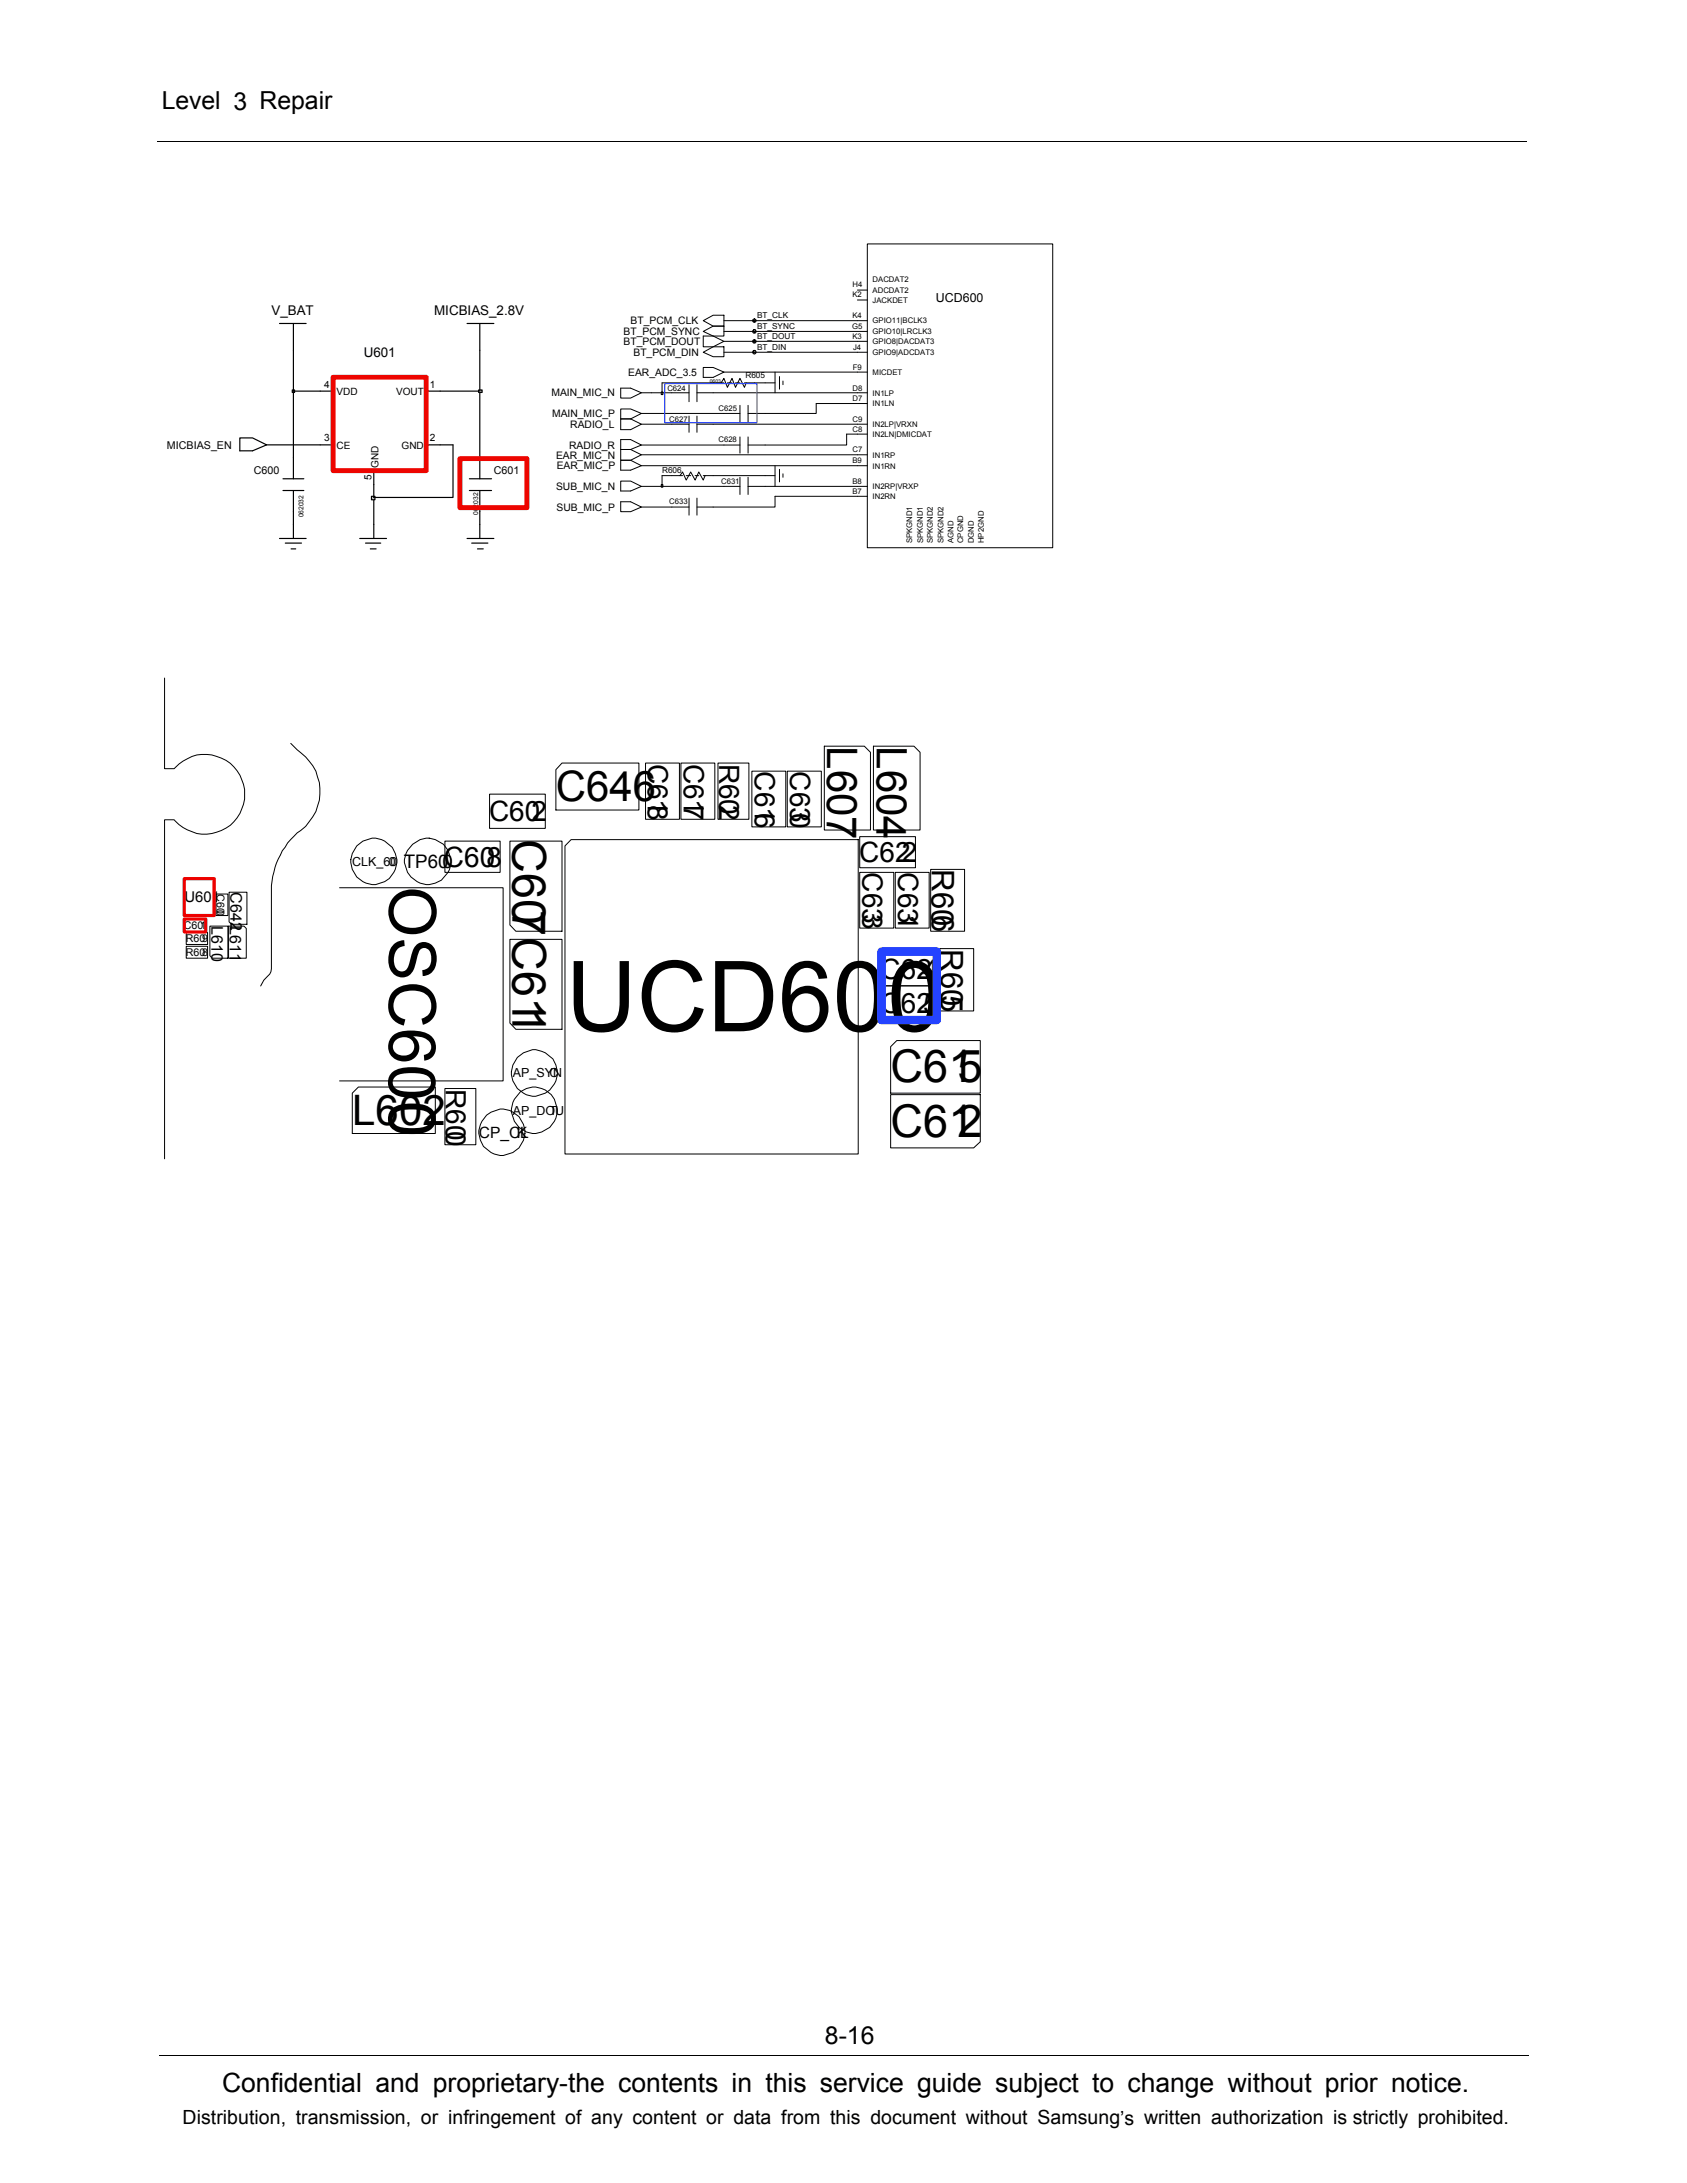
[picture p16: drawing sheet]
<svg xmlns="http://www.w3.org/2000/svg" width="216mm" height="279mm" viewBox="0 0 216 279" stroke-linecap="round" stroke-linejoin="round" font-family="sans-serif">
<defs><g id="words">
<text font-size="12.6" x="72.4" y="132">UCD600</text>
<g font-size="8.4">
<text x="49.8" y="113.4" transform="rotate(90 49.8 113.4)">OSC60</text>
<text x="49.8" y="140.9" transform="rotate(90 49.8 140.9)">0</text>
</g>
<text font-size="6" x="65.6" y="107.4" transform="rotate(90 65.6 107.4)">C607C611</text>
<g font-size="5.8">
<text x="114" y="138.5">C615</text>
<text x="114" y="145.5">C612</text>
</g>
<g font-size="5.4">
<text x="105.9" y="95.5" transform="rotate(90 105.9 95.5)">L607</text>
<text x="112.2" y="95.5" transform="rotate(90 112.2 95.5)">L604</text>
<text x="71.1" y="102.5">C646</text>
<text x="45.1" y="144">L602</text>
</g>
<g font-size="4">
<text x="119.3" y="111.3" transform="rotate(90 119.3 111.3)">R606</text>
<text x="120.4" y="121.5" transform="rotate(90 120.4 121.5)">R605</text>
</g>
<g font-size="3.6">
<text x="82.9" y="97.7" transform="rotate(90 82.9 97.7)">C618</text>
<text x="87.5" y="97.7" transform="rotate(90 87.5 97.7)">C617</text>
<text x="92.1" y="97.7" transform="rotate(90 92.1 97.7)">R602</text>
<text x="96.6" y="98.7" transform="rotate(90 96.6 98.7)">C616</text>
<text x="101.1" y="98.7" transform="rotate(90 101.1 98.7)">C630</text>
<text x="62.6" y="105.1">C602</text>
<text x="56.8" y="110.9">C608</text>
<text x="110" y="110.3">C622</text>
<text x="110.4" y="111.7" transform="rotate(90 110.4 111.7)">C633</text>
<text x="114.9" y="111.7" transform="rotate(90 114.9 111.7)">C631</text>
<text x="112.7" y="125.3">C624</text>
<text x="112.7" y="129.6">C625</text>
<text x="57.1" y="139.4" transform="rotate(90 57.1 139.4)">R600</text>
</g>
<text font-size="3.4" x="28.4" y="267.7">Confidential and proprietary-the contents in this service guide subject to change without prior notice.</text>
<g font-size="3.2">
<text x="20.7" y="14">Level 3 Repair</text>
<text x="105.6" y="261.6">8-16</text>
</g>
<text font-size="2.5" x="23.4" y="271.9">Distribution, transmission, or infringement of any content or data from this document without Samsung’s written authorization is strictly prohibited.</text>
<text font-size="2.4" x="51.7" y="111.1">TP600</text>
<g font-size="2">
<text x="27" y="118.5" transform="rotate(90 27 118.5)">L610</text>
<text x="29.5" y="114.2" transform="rotate(90 29.5 114.2)">C642L611</text>
<text x="61.3" y="145.6">CP_CL</text>
<text x="66.1" y="145.6">K</text>
</g>
<text font-size="1.9" x="23.6" y="115.4">U601</text>
<g font-size="1.7">
<text x="34.7" y="40.4">V_BAT</text>
<text x="55.6" y="40.4">MICBIAS_2.8V</text>
<text x="46.5" y="45.7">U601</text>
</g>
<g font-size="1.6">
<text x="119.8" y="38.6">UCD600</text>
<text x="45.1" y="110.8">CLK_60</text>
<text x="49.8" y="110.8">0</text>
<text x="65.6" y="137.9">AP_SYN</text>
<text x="70.3" y="137.9">C</text>
<text x="65.6" y="142.7">AP_DOU</text>
<text x="70.3" y="142.7">T</text>
</g>
<g font-size="1.4">
<text x="21.4" y="57.4">MICBIAS_EN</text>
<text x="32.5" y="60.7">C600</text>
<text x="63.2" y="60.7">C601</text>
<text x="23.5" y="118.9">C601</text>
<text x="27.7" y="114.4" transform="rotate(90 27.7 114.4)">C600</text>
<text x="23.8" y="122.3">R608</text>
<text x="23.8" y="120.6">R609</text>
</g>
<g font-size="1.3">
<text x="80.7" y="41.5">BT_PCM_CLK</text>
<text x="79.8" y="42.9">BT_PCM_SYNC</text>
<text x="79.8" y="44.2">BT_PCM_DOUT</text>
<text x="81.1" y="45.6">BT_PCM_DIN</text>
<text x="41.5" y="49.6">4</text>
<text x="43.1" y="50.5">VDD</text>
<text x="50.7" y="50.5">VOUT</text>
<text x="55" y="49.6">1</text>
<text x="70.6" y="50.7">MAIN_MIC_N</text>
<text x="70.7" y="53.4">MAIN_MIC_P</text>
<text x="80.4" y="48.1">EAR_ADC_3.5</text>
<text x="41.5" y="56.5">3</text>
<text x="43.1" y="57.4">CE</text>
<text x="48.5" y="59.9" transform="rotate(-90 48.5 59.9)">GND</text>
<text x="51.4" y="57.4">GND</text>
<text x="55" y="56.5">2</text>
<text x="71.2" y="58.7">EAR_MIC_N</text>
<text x="72.8" y="57.4">RADIO_R</text>
<text x="73" y="54.8">RADIO_L</text>
<text x="47.5" y="61.4" transform="rotate(-90 47.5 61.4)">5</text>
<text x="71.2" y="62.7">SUB_MIC_N</text>
<text x="71.2" y="65.4">SUB_MIC_P</text>
<text x="71.2" y="60.1">EAR_MIC_P</text>
</g>
<g font-size="1.1">
<text x="96.9" y="40.7">BT_CLK</text>
<text x="96.9" y="43.4">BT_DOUT</text>
<text x="96.9" y="44.8">BT_DIN</text>
<text x="96.9" y="42.1">BT_SYNC</text>
<text x="95.4" y="48.4">R605</text>
<text x="84.7" y="60.5">R606</text>
</g>
<g font-size="1">
<text x="109.1" y="40.7">K4</text>
<text x="109.1" y="38.1">K2</text>
<text x="109.1" y="36.8">H4</text>
<text x="111.7" y="41.4">GPIO11|BCLK3</text>
<text x="111.7" y="38.8">JACKDET</text>
<text x="111.7" y="37.5">ADCDAT2</text>
<text x="111.7" y="36.1">DACDAT2</text>
<text x="109.1" y="42.1">G5</text>
<text x="109.1" y="43.4">K3</text>
<text x="109.2" y="47.4">F9</text>
<text x="109.2" y="44.7">J4</text>
<text x="111.7" y="48">MICDET</text>
<text x="111.7" y="44">GPIO8|DACDAT3</text>
<text x="111.7" y="45.4">GPIO9|ADCDAT3</text>
<text x="111.7" y="42.8">GPIO10|LRCLK3</text>
<text x="85.4" y="50">C624</text>
<text x="85.6" y="54">C627</text>
<text x="91.9" y="52.6">C625</text>
<text x="109.1" y="50.1">D8</text>
<text x="109.1" y="54">C9</text>
<text x="109.1" y="51.3">D7</text>
<text x="111.7" y="50.6">IN1LP</text>
<text x="111.7" y="52">IN1LN</text>
<text x="91.9" y="56.6">C628</text>
<text x="109.1" y="57.9">C7</text>
<text x="109.1" y="55.4">C8</text>
<text x="109.1" y="59.3">B9</text>
<text x="111.7" y="54.7">IN2LP|VRXN</text>
<text x="111.7" y="58.6">IN1RP</text>
<text x="111.7" y="55.9">IN2LN|DMICDAT</text>
<text x="111.7" y="60">IN1RN</text>
<text x="85.6" y="64.6">C633</text>
<text x="92.3" y="61.9">C631</text>
<text x="109.1" y="63.2">B7</text>
<text x="109.1" y="61.9">B8</text>
<text x="111.7" y="63.9">IN2RN</text>
<text x="111.7" y="62.6">IN2RP|VRXP</text>
<text x="116.7" y="69.5" transform="rotate(-90 116.7 69.5)">SPKGND1</text>
<text x="118.1" y="69.5" transform="rotate(-90 118.1 69.5)">SPKGND1</text>
<text x="119.4" y="69.5" transform="rotate(-90 119.4 69.5)">SPKGND2</text>
<text x="120.8" y="69.5" transform="rotate(-90 120.8 69.5)">SPKGND2</text>
<text x="122" y="69.5" transform="rotate(-90 122 69.5)">AGND</text>
<text x="123.3" y="69.5" transform="rotate(-90 123.3 69.5)">CPGND</text>
<text x="124.7" y="69.5" transform="rotate(-90 124.7 69.5)">DGND</text>
<text x="125.9" y="69.5" transform="rotate(-90 125.9 69.5)">HP2GND</text>
</g>
<g font-size=".9">
<text x="61.2" y="65.9" transform="rotate(-90 61.2 65.9)">06</text>
<text x="61.2" y="65" transform="rotate(-90 61.2 65)">2032</text>
<text x="38.9" y="66.2" transform="rotate(-90 38.9 66.2)">062032</text>
</g>
<text font-size=".7" x="90.8" y="49">0603</text>
</g></defs>
<path d="M20.2 18.1h175.3M20.4 263h175.3" fill="none" stroke="#000" stroke-width=".13"/>
<g fill="none" stroke="#000" stroke-width=".15">
<path d="M30.7 56h1.6l1.8 .9-1.8 .8h-1.6zM35.8 41.4h3.4M37.5 41.4v3.4M37.5 58.6v2.7M41 50.1h1.6M41 56.9h1.6M42.6 48.3h11.9v11.9h-11.9zM54.5 50.1h1.8M54.5 56.9h1.8M59.8 41.4h3.4M61.4 41.4v3.4M61.4 58.6v2.7"/>
<path d="M35.8 68.9h3.4M36.2 62.8h2.7M36.2 61.3h2.7M36.5 69.5h2.1M37.3 70.3h.5M37.5 62.8v6.1M46 68.9h3.5M46.8 69.5h1.9M47.4 70.3h.7M47.8 60.2v1.8M47.8 63.7v5.2M59.8 68.9h3.4"/>
<path d="M60.1 61.3h2.8M60.1 62.8h2.8M60.4 69.5h2M61.1 70.3h.7M61.4 62.8v6.1"/>
</g>
<path d="M47.5 63.5h.5v.5h-.5z" fill="#c3c3c3"/>
<path d="M34.1 56.9h6.9M37.5 50.1v8.5M56.3 56.9h1.7v6.8h-10.2v-1.7M61.4 50.1v8.5M47.5 63.5h.5v.5h-.5z" fill="none" stroke="#000" stroke-width=".15"/>
<path d="M37.4 49.9h.3v.3h-.3z" fill="#c3c3c3"/>
<path d="M37.4 49.9h.3v.3h-.3zM37.5 44.8v5.3h3.5M56.3 50.1h5.1" fill="none" stroke="#000" stroke-width=".15"/>
<path d="M61.3 49.9h.4v.3h-.4z" fill="#c3c3c3"/>
<path d="M61.3 49.9h.4v.3h-.4zM61.4 44.8v5.3" fill="none" stroke="#000" stroke-width=".15"/>
<path d="M42.6 48.3h11.9v11.9h-11.9zM58.9 58.7h8.5v6.3h-8.5z" fill="none" stroke="#ed0500" stroke-width=".62"/>
<g fill="none" stroke="#000" stroke-width=".13">
<path d="M109.7 38.4h1.3M109.7 37.1h1.3M111 31.2h23.7v38.9h-23.7zM79.4 58.9h1.3l1.4 .7-1.4 .6h-1.3zM79.4 53.6h1.3l1.4 .7-1.4 .7h-1.3zM79.4 49.7h1.3l1.4 .6-1.4 .6h-1.3zM79.4 57.5h1.3l1.4 .7-1.4 .7h-1.3zM79.4 56.3h1.3l1.4 .7-1.4 .5h-1.3zM79.4 52.3h1.3l1.4 .6-1.4 .7h-1.3zM86 50.3h2.2M86 54.3h2.2M88.2 49.2v2.2"/>
<path d="M88.2 53.3v2M89.2 50.3h2.1M89.2 49.2v2.2M89.2 53.3v2M89.2 54.3h2.1M90 45.1l1.3-.7h1.3v1.3h-1.3zM90 41l1.3-.7h1.3v1.4h-1.3zM90 42.4l1.3-.7h1.3v1.3h-1.3zM90 47h1.3l1.3 .6-1.3 .7h-1.3zM90 43h1.3l1.3 .7-1.3 .7h-1.3zM91.3 49h1l.3-.6 .5 1.2 .6-1.2 .4 1.2 .6-1.2 .6 1.2 .2-.6h1M92.3 49h.3"/>
<path d="M92.6 57h2.1M92.6 52.9h2.1M93.1 49h.6M94.1 49h.6M94.7 51.9v2.2M94.7 55.9v2.1M95.3 49h.2M95.7 51.9v2.2M95.7 55.9v2.1M95.7 57h2.2M95.7 52.9h2.2M97.9 49h1.3"/>
<path d="M99.2 47.6v2.7M99.2 59.6v2.7M99.8 48.2v1.6M100.2 48.8v.4M109.7 55.6h1.3M109.7 51.6h1.3M109.7 45.1h1.3M109.7 41h1.3M109.7 50.3h1.3M109.7 54.3h1.3M109.7 59.6h1.3M109.7 58.2h1.3"/>
<path d="M109.7 47.6h1.3M109.7 42.4h1.3M109.7 43.7h1.3M79.4 61.6h1.3l1.4 .7-1.4 .5h-1.3zM79.4 64.2h1.3l1.4 .7-1.4 .6h-1.3zM82.1 62.3h2.6M82.1 64.9h6.1M86 60.9h1l.4-.5 .4 1 .6-1 .6 1 .4-1 .6 1 .2-.5M87 60.9h.4M87.8 60.9h.6M88.2 63.8v2.1M89 60.9h.4"/>
<path d="M89.2 63.8v2.1M90 60.9h1.3M92.6 62.3h2.1M94.7 61.1v2.2M95.7 62.3h2.2M95.7 61.1v2.2M97.9 60.9h1.3M99.8 60.1v1.6M100.2 60.6v.5M109.7 62.3h1.3M111 63.5h-11.8v1.4h-10"/>
<circle cx="96.5" cy="42.4" r=".23"/>
<circle cx="96.5" cy="41" r=".22"/>
<circle cx="96.5" cy="45.1" r=".22"/>
<circle cx="96.5" cy="43.7" r=".23"/>
</g>
<path d="M84.6 62h.2v.4h-.2z" fill="#c3c3c3"/>
<g fill="none" stroke="#000" stroke-width=".13">
<path d="M82.1 57h10.5M82.1 52.9h10.5M82.1 50.3h2.6M82.1 54.3h3.9M82.1 59.6h27.6M82.1 58.2h27.6M91.3 54.3h18.4M109.7 55.6h-1.3v1.4h-10.5M109.7 51.6h-5.2v1.3h-6.6M84.6 62h.2v.4h-.2zM86 60.9h-1.3v1.4h7.9M91.3 60.9h6.6"/>
<path d="M97.9 62.3h11.8"/>
</g>
<path d="M84.6 50.2h.2v.3h-.2z" fill="#c3c3c3"/>
<path d="M84.6 50.2h.2v.3h-.2zM91.3 49h-6.6v1.3h1.3M91.3 50.3h18.4M92.6 45.1h3.9M92.6 47.6h17.1M96.5 49h1.4" fill="none" stroke="#000" stroke-width=".13"/>
<path d="M96.4 44.9h.2v.3h-.2z" fill="#c3c3c3"/>
<path d="M92.6 43.7h3.9M96.4 44.9h.2v.3h-.2zM96.5 45.1h13.2" fill="none" stroke="#000" stroke-width=".13"/>
<path d="M96.4 43.6h.2v.2h-.2z" fill="#c3c3c3"/>
<path d="M92.6 42.4h3.9M96.4 43.6h.2v.2h-.2zM96.5 43.7h13.2" fill="none" stroke="#000" stroke-width=".13"/>
<path d="M96.4 42.2h.2v.3h-.2z" fill="#c3c3c3"/>
<path d="M92.6 41h3.9M96.4 42.2h.2v.3h-.2zM96.5 42.4h13.2" fill="none" stroke="#000" stroke-width=".13"/>
<path d="M96.4 40.9h.2v.2h-.2z" fill="#c3c3c3"/>
<g fill="none" stroke="#000" stroke-width=".13">
<path d="M96.4 40.9h.2v.2h-.2zM96.5 41h13.2M21.1 86.8v11.6h1.2a5.6 5.6 0 0 1 3.5-1.8 5.1 5.1 0 0 1 5.1 7 5.1 5.1 0 0 1-8.6 1.3h-1.2v43.4M37.2 95.1l.8 .9a7.5 7.5 0 0 1 2.4 2.7 6.3 6.3 0 0 1-.8 6.5l-.5 .6a9.8 9.8 0 0 0-3.5 4.2l-.4 1-.3 1.2-.2 1.2v10.6l-.2 .7-.7 .8-.4 .7M71.9 97.7h9.9v6h-10.7v-5.2zM82.6 97.7h4.4v7.2h-4.4zM87.1 97.7h4.4v7.2h-4.4zM91.9 97.7h3.9v7.2h-3.9zM96.2 98.7h4.4v7.1h-4.4zM100.8 98.7h4.3v7.1h-4.3zM105.5 95.5h5.1l.8 .8v9.9h-5.9zM111.8 95.5h5.2l.8 .8v9.9h-6z"/>
<path d="M23.6 117.6h2.7v1.7h-2.7zM23.6 112.5h3.8v4.7h-3.8zM23.8 119.4h2.8v1.5h-2.8zM26.9 118.5h2.3v4.1h-2l-.3-.3zM27.6 114.4h1.6v2.8h-1.6zM29.3 118.5h1.9l.3 .3v3.8h-2.2zM29.3 114.2h2.3v4.1h-2l-.3-.3zM43.5 113.6h20.9v24.7h-20.9M45.7 108.3a2.94 2.94 0 0 1 4.7 .5 2.94 2.94 0 0 1-1.9 4.3 2.94 2.94 0 0 1-3.6-3.1l.2-.8zM52.8 108.1a2.95 2.95 0 0 1 4.3 .4 2.95 2.95 0 0 1-.8 4.3 2.95 2.95 0 0 1-4.1-1.1 2.73 2.73 0 0 1 .6-3.6zM56.9 107.7h7.1v4h-7.1zM62.7 101.6h7.1v4.4h-7.1z"/>
<path d="M65.3 107.7h6.6v11.5h-5.9l-.7-.8zM73.1 107.5h36.7v40.2h-37.5v-39.4zM110 111.7h4.4v7.1h-4.4zM110 107.1h7.2v4h-7.2zM114.6 111.7h4.3v7.1h-4.3zM119.1 111.3h4.3v7.9h-4.3zM23.8 121.1h2.8v1.5h-2.8zM45.9 139.1h9.8v6h-10.6v-5.2zM56.9 139.3h4v7.2h-4zM65.3 120.2h6.6v11.5h-5.9l-.7-.8zM66.2 135.3a2.77 2.77 0 0 1 3.6-.6 2.96 2.96 0 0 1 1.1 4.3 2.96 2.96 0 0 1-4.3 .7 2.96 2.96 0 0 1-.4-4.4zM66.6 139.7a2.95 2.95 0 0 1 4 .5 2.95 2.95 0 0 1-.1 4 2.95 2.95 0 0 1-4.1 .1 2.98 2.98 0 0 1 .2-4.6z"/>
<path d="M112.8 121.8h7.1v4.4h-7.1zM112.8 126.2h7.1v4.4h-7.1zM114 134l.8-.8h10.7v6.7h-11.5zM120.3 121.4h4.3v8h-4.3zM62.3 142.7a2.95 2.95 0 0 1 4.6 1 2.95 2.95 0 0 1-2.1 4.1 2.95 2.95 0 0 1-3.5-3.1l.4-1.2zM114 140.1h11.5v6l-.9 .8h-10.6z"/>
</g>
<path d="M85.1 49.1h11.8v5h-11.8z" fill="none" stroke="#1e3cff" stroke-width=".13"/>
<path d="M23.6 112.5h3.8v4.7h-3.8zM23.6 117.6h2.7v1.7h-2.7z" fill="none" stroke="#ed0000" stroke-width=".41"/>
<path d="M112.8 121.8h7.1v8.8h-7.1z" fill="none" stroke="#2443ff" stroke-width="1.1"/>
<use href="#words"/>
</svg>
